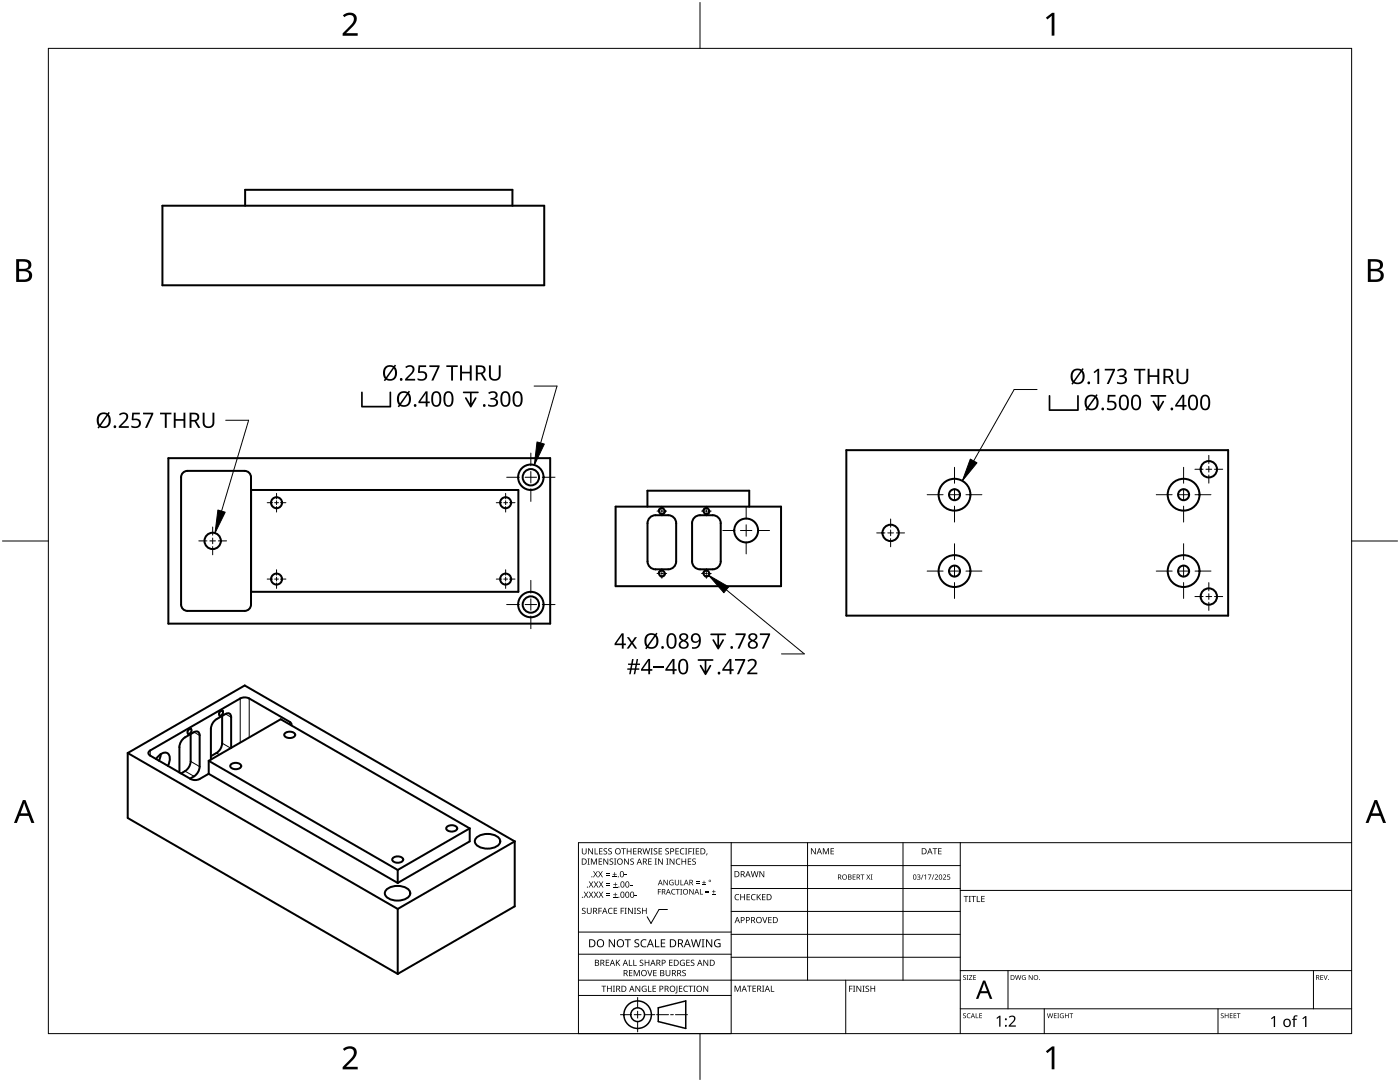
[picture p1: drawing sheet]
<svg xmlns="http://www.w3.org/2000/svg" width="279mm" height="216mm" viewBox="0 0 279 216" stroke-linecap="round" stroke-linejoin="round" font-family="sans-serif">
<g fill="none" stroke="#000" stroke-width=".4">
<path d="M32.4 41.1h76.2v15.8h-76.2zM48.9 41.1v-3.2h53.4v3.2M33.6 91.4h76.2v33h-76.2zM36.4 94.5l.6-.5h.4h11.4a1.27 1.27 0 0 1 1.3 1.2v25.4a1.27 1.27 0 0 1-1.3 1.3h-11.4a1.27 1.27 0 0 1-1.3-1.3v-25.4zM50.1 97.8h53.4v20.3h-53.4M168.9 89.8h76.2v33h-76.2zM122.9 101.1h33v15.9h-33zM129.2 101.1v-3.2h20.3v3.2M129.9 103.1l.9-.3h2.6a1.59 1.59 0 0 1 1.5 1.6v7.6a1.59 1.59 0 0 1-1.5 1.6h-2.6a1.59 1.59 0 0 1-1.6-1.6v-7.6l.1-.5zM138.8 103.1l.9-.3h2.5a1.59 1.59 0 0 1 1.6 1.6v7.6a1.59 1.59 0 0 1-1.6 1.6h-2.5a1.59 1.59 0 0 1-1.6-1.6v-7.6l.1-.5zM25.5 150.3l23.3-13.5 53.9 31.1M25.5 150.3v12.9l53.9 31.1"/>
<path d="M25.5 150.3l53.9 31.1M31.1 151.5a1.98 1.98 0 0 1 2.3-1.2 1.98 1.98 0 0 1 .1 2.5M32.1 150.5l-.4 1.3M35.8 154.1v-5a2.48 2.48 0 0 1 1.1-2l1.8-1a.68 .68 0 0 1 .8-.1 .68 .68 0 0 1 .3 .7v6.3a2.48 2.48 0 0 1-1.1 1.9l-.8 .5M37.7 145.6l.4-.2a.65 .65 0 0 1-.6 1 .63 .63 0 0 1 .2-.8zM38 146.5v5.4a2.48 2.48 0 0 1-1.1 2l-.8 .4M41.7 151.8l37.7 21.8M41.7 154.4l37.7 21.8M41.7 151.8v2.6M41.7 151.8l14.3-8.3 37.7 21.8M44.3 142.9v5.4a2.48 2.48 0 0 1-1.1 1.9l-1.1 .7M44.4 141.8a.65 .65 0 0 1-.6 1 .65 .65 0 0 1 .6-1"/>
<path d="M46 152.6a1.37 1.37 0 0 1 2.1 .3 1.27 1.27 0 0 1-2.2 0zM46.1 149.2v-6.1a.68 .68 0 0 0-.3-.7 .68 .68 0 0 0-.8 .1l-1.8 1a2.48 2.48 0 0 0-1.1 1.9v6.2M56.8 146.4a1.37 1.37 0 0 1 2.1 .2 1.27 1.27 0 0 1-2.2 0zM58.1 144.7v-.3l-.3-.4-8.1-4.6-.5-.2h-.7l-.6 .2-17.9 10.3a.55 .55 0 0 0-.4 .6 .55 .55 0 0 0 .4 .5l8.3 4.8h1.3l2.1-1.2M77.1 177.5a3.5 3.5 0 0 1 4.7 .3 1.27 1.27 0 0 1-1.2 1.7 3.4 3.4 0 0 1-3.7-.9l-.1-.4zM78.4 171.3a1.37 1.37 0 0 1 2.1 .2 1.27 1.27 0 0 1-2.2 0zM79.4 173.6v2.6M89.1 165a1.37 1.37 0 0 1 2.1 .3 1.27 1.27 0 0 1-2.2 0zM93.7 165.3v2.6l-14.3 8.3M93.7 165.3l-14.3 8.3M95.1 167.1a3.5 3.5 0 0 1 4.6 .4 1.27 1.27 0 0 1-1.1 1.6 3.4 3.4 0 0 1-3.8-.8v-.4zM102.7 167.9v13l-23.3 13.4"/>
<path d="M102.7 167.9l-23.3 13.5M79.4 181.4v12.9"/>
<circle cx="105.9" cy="95.2" r="2.54"/>
<circle cx="105.9" cy="95.2" r="1.63"/>
<circle cx="190.5" cy="98.7" r="3.2"/>
<circle cx="190.5" cy="98.7" r="1.1"/>
<circle cx="236.2" cy="98.7" r="3.2"/>
<circle cx="236.2" cy="98.7" r="1.1"/>
<circle cx="241.2" cy="93.6" r="1.63"/>
<circle cx="42.4" cy="107.9" r="1.63"/>
<circle cx="55.2" cy="115.6" r="1.1"/>
<circle cx="55.2" cy="100.3" r="1.1"/>
<circle cx="100.9" cy="115.6" r="1.1"/>
<circle cx="100.9" cy="100.3" r="1.1"/>
<circle cx="132.1" cy="102" r=".57"/>
<circle cx="132.1" cy="114.4" r=".57"/>
<circle cx="141" cy="114.4" r=".57"/>
<circle cx="141" cy="102" r=".57"/>
<circle cx="148.9" cy="105.9" r="2.38"/>
<circle cx="177.7" cy="106.3" r="1.63"/>
<circle cx="190.5" cy="114" r="3.2"/>
<circle cx="190.5" cy="114" r="1.1"/>
<circle cx="236.2" cy="114" r="3.2"/>
<circle cx="236.2" cy="114" r="1.1"/>
<circle cx="241.2" cy="119" r="1.63"/>
<circle cx="105.9" cy="120.6" r="2.54"/>
<circle cx="105.9" cy="120.6" r="1.63"/>
</g>
<path d="M47.9 139.4v8.8M49.7 139.4v7.7M30 149.7v1.1M36.9 153.9l1.8 1M38 151.9l1.8 1.1M38.7 146.1l1.1 .6M43.2 150.2l.6 .4M44.3 148.3l1.7 1M45 142.5l1.1 .6M57.8 144v.6" fill="none" stroke="#000" stroke-width=".2"/>
<path d="M38.1 155.5h.1M38.2 145.3a.79 .79 0 0 0-.9 .8M38.3 145.8v.2a.75 .75 0 0 1-.8 .6M44.5 141.7a.79 .79 0 0 0-.9 .7M44.6 142.2l-.1 .1a.75 .75 0 0 1-.7 .6" fill="none" stroke="#000" stroke-width=".2"/>
<path d="M132.4 101.4l-.1-.1a.71 .71 0 0 0-.9 .7M132.4 113.8l-.1-.1a.71 .71 0 0 0-.9 .7M132.8 102a.71 .71 0 0 1-1.1 .6M132.8 114.4a.71 .71 0 0 1-1.1 .6M141.3 101.4l-.1-.1a.71 .71 0 0 0-.9 .7M141.3 113.8l-.1-.1a.71 .71 0 0 0-.9 .7M141.7 102a.71 .71 0 0 1-1.1 .6M141.7 114.4a.71 .71 0 0 1-1.1 .6" fill="none" stroke="#000" stroke-width=".2"/>
<path d="M9.7 9.7h260v196.5h-260z" fill="none" stroke="#000" stroke-width=".2"/>
<path d="M139.7 .5v9.2M.5 108h9.2M269.7 108h9.2M139.7 206.2v9.2" fill="none" stroke="#000" stroke-width=".2"/>
<g fill="#000">
<path d="M68.4 3.1a1.64 1.64 0 0 1 2.8 .4 2.52 2.52 0 0 1-1.2 2.2l-.9 .9h2.3v.5h-3v-.4l1.2-1.2a1.95 1.95 0 0 0 .9-2.2 1.23 1.23 0 0 0-1.8 .1zM208.7 3.5l1.3-.9h.4v4.5h-.5v-4l-.9 .8zM68.4 209.3a1.64 1.64 0 0 1 2.8 .4 2.52 2.52 0 0 1-1.2 2.2l-.9 1h2.3v.5h-3v-.5l1.2-1.2a1.95 1.95 0 0 0 .9-2.1 1.23 1.23 0 0 0-1.8 .1zM208.7 209.8l1.3-1h.4v4.6h-.5v-4l-.9 .7z"/>
<path d="M3.2 51.7h1.3a1.28 1.28 0 0 1 1.7 1.3 1.04 1.04 0 0 1-.8 .9 1.23 1.23 0 0 1 1 1.5 1.23 1.23 0 0 1-1.6 .9h-1.6zM3.8 54.1v1.7h.9a.86 .86 0 0 0 1.1-.9 .86 .86 0 0 0-1.1-.8zM3.8 52.2v1.4h.8a.78 .78 0 0 0 1.1-.7 .78 .78 0 0 0-1.1-.7z"/>
<path d="M273 51.7h1.3a1.28 1.28 0 0 1 1.7 1.3 1.04 1.04 0 0 1-.9 .9 1.23 1.23 0 0 1 1 1.5 1.23 1.23 0 0 1-1.5 .9h-1.6zM273.6 54.1v1.7h.9a.86 .86 0 0 0 1.1-.9 .86 .86 0 0 0-1.2-.8zM273.6 52.2v1.4h.8a.78 .78 0 0 0 1-.7 .78 .78 0 0 0-1.1-.7z"/>
<path d="M4.6 159.6h.5l1.8 4.6h-.6l-.6-1.4h-1.8l-.5 1.4h-.6zM4.8 160.2l-.7 2.1h1.4z"/>
<path d="M274.3 159.6h.5l1.8 4.6h-.6l-.5-1.4h-1.8l-.6 1.4h-.6zM274.6 160.2l-.7 2.1h1.4z"/>
</g>
<g fill="none" stroke="#000" stroke-width=".2">
<path d="M145.9 168.1v38.1h-30.5v-38.1h154.3M145.9 172.7h45.7M145.9 177.3h45.7M161.2 168.1v27.5M180.2 168.1v27.5M191.6 168.1v38.1M191.6 177.7h78.1M115.4 198.6h30.5M115.4 195.6h76.2M115.4 190.4h30.5M115.4 186h30.5M127.3 199v2.1"/>
<path d="M133.2 181.5h-1.7l-1.6 2.8-.7-1.4M145.9 181.9h45.7M145.9 186.4h45.7M145.9 191h45.7M168.8 195.6v10.6M191.6 193.7h78.1M201.2 193.7v7.6M262.1 193.7v7.6M123.8 202.5h2.1M126.6 202.5h1.3M127.3 201.8v1.4M127.3 203.8v2.1"/>
<path d="M128.6 202.5h2.1M131 202.5h2.4M133.8 202.5h.6M134.8 202.5h2.4M191.6 201.3h78.1M208.4 201.3v4.9M243.1 201.3v4.9"/>
</g>
<g fill="#000">
<path d="M116.1 169.3h.2v.8a.32 .32 0 0 0 .3 .3 .32 .32 0 0 0 .3-.3v-.8h.2v.8a.47 .47 0 0 1-.5 .4 .47 .47 0 0 1-.5-.5zM116.5 177.9h.2l.3 .5 .3-.5h.1l-.4 .6 .4 .6h-.1l-.3-.5-.4 .5h-.1l.4-.6zM117.3 171.3h.4l-.1 .1v1l.1 .1h-.4l.1-.1v-1zM117.4 169.3h.2l.6 1v-1h.1v1.2h-.1l-.7-1v1h-.1zM117.5 177.9h.2l.3 .5 .3-.5h.1l-.4 .6 .4 .6h-.1l-.4-.5-.3 .5h-.1l.4-.6zM117.5 175.9h.2l.3 .5 .3-.5h.1l-.4 .6 .5 .6h-.2l-.3-.5-.4 .5h-.1l.4-.6zM117.9 171.3h.3l.3 1 .4-1h.2v1.2h-.1v-1l-.4 1h-.1l-.4-1v1h-.2zM118.7 169.3h.1v1h.6v.2h-.7zM118.4 173.8h.1l.3 .5 .3-.5h.2l-.4 .6 .4 .7h-.1l-.4-.6-.3 .6h-.1l.4-.7zM118.5 177.9h.2l.2 .5 .3-.5h.2l-.4 .6 .4 .6h-.1l-.4-.5-.3 .5h-.1l.4-.6zM118.5 175.9h.2l.3 .5 .3-.5h.1l-.4 .6 .4 .6h-.1l-.3-.5-.4 .5h-.1l.4-.6zM119.5 171.3h.7v.1h-.6v.4h.5v.2h-.5v.4h.6v.1h-.7z"/>
<path d="M119.6 169.3h.6v.1h-.5v.4h.5v.1h-.5v.4h.5v.2h-.6zM119.4 173.8h.1l.3 .5 .3-.5h.2l-.4 .6 .4 .7h-.1l-.4-.6-.3 .6h-.2l.5-.7zM119.5 177.9h.1l.3 .5 .3-.5h.2l-.4 .6 .4 .6h-.1l-.4-.5-.3 .5h-.1l.4-.6zM119.5 175.9h.2l.3 .5 .3-.5h.1l-.4 .6 .4 .6h-.1l-.4-.5-.3 .5h-.1l.4-.6zM120.9 174.6h.8v.1h-.8zM120.9 174.2h.8v.1h-.8zM121 178.7h.8v.1h-.8zM121 178.3h.8v.1h-.8zM121 176.6h.8v.1h-.8zM121 176.3h.8v.1h-.8zM120.5 169.4l.4-.1h.3l-.1 .1a.25 .25 0 0 0-.4-.1 .25 .25 0 0 0 0 .4 .4 .4 0 0 1 .5 .3 .4 .4 0 0 1-.3 .5 .4 .4 0 0 1-.5-.2h.2a.27 .27 0 0 0 .4-.1 .27 .27 0 0 0-.3-.3l-.2-.2zM120.4 171.3h.2l.6 1v-1h.2v1.2h-.2l-.6-1v1h-.2z"/>
<path d="M121.4 169.4l.5-.1h.2v.1a.25 .25 0 0 0-.4-.1 .25 .25 0 0 0 0 .4 .4 .4 0 0 1 .4 .3 .4 .4 0 0 1-.2 .5 .4 .4 0 0 1-.5-.2h.1a.27 .27 0 0 0 .5-.1 .27 .27 0 0 0-.4-.3l-.2-.2zM122.3 174.9h.8v.2h-.8zM122.4 179h.8v.1h-.8zM122.4 177h.8v.1h-.8zM121.7 171.4l.4-.1 .3 .1-.1 .1a.25 .25 0 0 0-.4-.1 .25 .25 0 0 0 0 .4 .4 .4 0 0 1 .5 .3 .4 .4 0 0 1-.3 .5 .4 .4 0 0 1-.5-.3l.2 .1a.27 .27 0 0 0 .4-.2 .27 .27 0 0 0-.3-.3l-.2-.2zM122.6 174h.1v.4h.4v.1h-.4v.4h-.1v-.4h-.3v-.1h.3zM122.7 178.1h.1v.4h.4v.1h-.4v.3h-.1v-.3h-.3v-.1h.3zM122.7 176.1h.2v.3h.3v.2h-.3v.3h-.2v-.3h-.3v-.2h.3zM122.5 171.3h.5l-.2 .1v1l.2 .1h-.5l.2-.1v-1zM124 169.3h.9v.1h-.4v1.1h-.1v-1.1h-.4zM124.7 174.5h.4v.2h-.4zM124.6 171.3h.1l.7 1v-1h.1v1.2h-.2l-.6-1v1h-.1z"/>
<path d="M125.7 176.6h.5v.1h-.5zM125.1 169.3h.1v.5h.7v-.5h.1v1.2h-.1v-.6h-.7v.6h-.1zM125.8 171.4l.5-.1 .2 .1v.1a.25 .25 0 0 0-.4-.1 .25 .25 0 0 0 0 .4 .4 .4 0 0 1 .4 .3 .4 .4 0 0 1-.2 .5 .4 .4 0 0 1-.5-.3l.1 .1a.27 .27 0 0 0 .5-.2 .27 .27 0 0 0-.4-.3l-.2-.2zM126.7 178.6h.4v.2h-.4zM126.4 169.3h.6v.1h-.5v.4h.5v.1h-.5v.4h.5v.2h-.6zM128.2 169.3h.2l.2 1 .3-1h.2l.2 1 .3-1h.1l-.3 1.2h-.1l-.3-1.1-.3 1.1h-.2zM129.4 171.3h.6v.1h-.5v.4h.5v.2h-.5v.4h.5v.1h-.6zM129.8 169.3h.5l-.2 .1v1l.2 .1h-.5l.2-.1v-1zM130.7 171.3h.4l-.1 .1v1l.1 .1h-.4l.1-.1v-1zM130.5 169.4l.4-.1h.3l-.1 .1a.25 .25 0 0 0-.4-.1 .25 .25 0 0 0 0 .4 .4 .4 0 0 1 .5 .3 .4 .4 0 0 1-.3 .5 .4 .4 0 0 1-.5-.2h.2a.27 .27 0 0 0 .4-.1 .27 .27 0 0 0-.3-.3l-.2-.2zM131.3 177.4h.6v.1h-.5v.4h.5v.1h-.5v.5h-.1zM131.4 169.3h.7v.1h-.5v.4h.5v.1h-.5v.4h.5v.2h-.7z"/>
<path d="M131.3 171.3h.2l.7 1-.1-1h.2v1.2h-.2l-.6-1v1h-.2zM132.4 175.6h.2l.6 .9v-.9h.1v1h-.2l-.6-.9v.9h-.1zM133 171.3h.4l-.1 .1v1l.1 .1h-.4l.1-.1v-1zM132.8 169.4l.4-.1h.3l-.1 .1a.25 .25 0 0 0-.3-.1 .25 .25 0 0 0 0 .4 .4 .4 0 0 1 .4 .3 .4 .4 0 0 1-.3 .5 .4 .4 0 0 1-.4-.2h.1a.27 .27 0 0 0 .5-.1 .27 .27 0 0 0-.4-.3l-.2-.2zM133.7 175.7l.5-.2 .2 .1v.1a.45 .45 0 0 0-.7 .4 .45 .45 0 0 0 .6 .4v-.3h-.2v-.1h.3v.5a.6 .6 0 0 1-.8-.1 .6 .6 0 0 1 .1-.8zM134.1 177.5l.4-.1h.3l-.1 .2a.44 .44 0 0 0-.6 .4 .44 .44 0 0 0 .6 .3 .52 .52 0 0 1-.7 0 .52 .52 0 0 1 .1-.8zM133.6 171.3h.2l.7 1v-1h.1v1.2h-.2l-.6-1v1h-.2zM134.9 177.4h.8v.1h-.4v1h-.1v-1h-.3zM135 171.5l.5-.2 .3 .1-.1 .1a.49 .49 0 0 0-.7 .4 .49 .49 0 0 0 .7 .5 .52 .52 0 0 1-.6 0 .52 .52 0 0 1-.2-.6zM134.8 169.3h.7v.1h-.6v.4h.5v.1h-.5v.4h.6v.2h-.7zM134.7 175.6h.1v.7a.28 .28 0 0 0 .3 .2 .28 .28 0 0 0 .3-.2v-.7h.1v.7a.42 .42 0 0 1-.4 .4 .42 .42 0 0 1-.4-.4zM135.8 175.6h.1v.9h.5v.1h-.6z"/>
<path d="M135.8 177.4h.3l-.1 .1v.9l.1 .1h-.3l.1-.1v-.9zM135.8 169.4l.5-.2 .3 .1-.1 .1a.49 .49 0 0 0-.7 .5 .49 .49 0 0 0 .8 .4 .52 .52 0 0 1-.7 .1 .52 .52 0 0 1-.2-.6zM136 171.3h.2v.5h.6v-.5h.1v1.2h-.1v-.5h-.6v.5h-.2zM136.7 169.3h.5l-.2 .1v1l.2 .1h-.5l.2-.1v-1zM137.4 169.3h.7v.1h-.6v.4h.5v.2h-.5v.5h-.1zM137.3 171.3h.6v.1h-.5v.4h.5v.2h-.5v.4h.5v.1h-.6zM137.6 177.4h.1l.6 .9v-.9h.1v1.1h-.1l-.6-.9v.9h-.1zM138.2 169.3h.4l-.1 .1v1l.1 .1h-.4l.1-.1v-1zM138.9 176.2h.7v.1h-.7zM138.9 175.9h.7v.1h-.7zM138.2 171.4l.4-.1 .3 .1-.1 .1a.25 .25 0 0 0-.4-.1 .25 .25 0 0 0 0 .4 .4 .4 0 0 1 .5 .3 .4 .4 0 0 1-.3 .5 .4 .4 0 0 1-.5-.3l.2 .1a.27 .27 0 0 0 .4-.2 .27 .27 0 0 0-.3-.3l-.2-.2zM138.9 169.3h.6v.1h-.5v.4h.5v.1h-.5v.4h.5v.2h-.6z"/>
<path d="M139.7 177.4h.1v1h.5v.1h-.6zM140.1 176.5h.8v.1h-.8zM140.4 175.7h.2v.3h.3v.2h-.3v.3h-.2v-.3h-.3v-.2h.3zM140.8 178h.7v.2h-.7zM140.8 177.7h.7v.1h-.7zM141 170.3h.2l-.3 .4zM142.1 178.4h.7v.1h-.7zM142.4 177.6h.1v.3h.3v.1h-.3v.3h-.1v-.3h-.3v-.1h.3zM146.8 178.6l.4-.2 .3 .1v.1a.49 .49 0 0 0-.7 .4 .49 .49 0 0 0 .7 .5 .52 .52 0 0 1-.7 0 .52 .52 0 0 1-.2-.6zM147.7 178.4h.2v.5h.6v-.5h.2v1.2h-.2v-.5h-.6v.5h-.2zM149 178.4h.7v.1h-.5v.4h.4v.2h-.4v.4h.5v.1h-.7zM150 178.6l.5-.2 .3 .1-.1 .1a.49 .49 0 0 0-.7 .4 .49 .49 0 0 0 .8 .5 .52 .52 0 0 1-.7 0 .52 .52 0 0 1-.2-.6z"/>
<path d="M149.8 173.8h.2l.2 1.1 .3-1.1h.2l.3 1.1 .2-1.1h.2l-.3 1.2h-.2l-.3-1-.3 1h-.1zM151 178.4h.2v.6l.5-.6h.2l-.5 .5 .5 .7h-.2l-.4-.6-.1 .6h-.2zM151.6 173.8h.1l.7 1v-1h.1v1.2h-.2l-.6-1v1h-.1zM152.1 178.4h.7v.1h-.6v.4h.5v.2h-.5v.4h.6v.1h-.7zM161.8 169.3h.2l.7 1v-1h.1v1.2h-.2l-.6-1v1h-.2zM164.2 169.3h.2l.4 .9 .4-.9h.2v1.2h-.1v-1.1l-.4 1.1h-.1l-.4-1.1v1.1h-.2zM165.8 169.3h.6v.1h-.5v.4h.5v.1h-.5v.4h.5v.2h-.6zM170.2 174.5h.5v.1h-.4v.3h.4v.1h-.4v.4h.4v.1h-.5zM171.7 174.5h.8v.1h-.3v.9h-.2v-.9h-.3zM172.9 174.5h.2l.2 .4 .4-.4-.3 .5 .3 .5h-.1l-.3-.4-.3 .4h-.1l.3-.5zM173.8 174.5h.3l-.1 .1v.8l.1 .1h-.3l.1-.1v-.8zM183 174.6a.32 .32 0 0 1 .5-.1 .32 .32 0 0 1 0 .5h-.1a.32 .32 0 0 1 .3 .4 .32 .32 0 0 1-.5 .1l-.2-.1a.26 .26 0 0 0 .4 .1 .26 .26 0 0 0 0-.4l-.2-.2a.23 .23 0 0 0 .3 0 .23 .23 0 0 0-.1-.4 .23 .23 0 0 0-.3 .2z"/>
<path d="M184.2 174.5h.1l-.4 1h-.1zM184.4 174.7l.4-.2v1h-.1v-.9l-.2 .2zM185.2 174.5h.7l-.4 1h-.2l.4-.9h-.5zM186.3 174.5h.2l-.4 1h-.1zM186.1 169.3h.9v.1h-.3v1.1h-.2v-1.1h-.4zM186.5 174.6a.37 .37 0 0 1 .6 0 .37 .37 0 0 1-.2 .6l-.2 .2h.5v.1h-.7l.3-.4a.27 .27 0 0 0 .3-.3 .27 .27 0 0 0-.4-.2zM187.2 169.3h.7v.1h-.5v.4h.5v.1h-.5v.4h.5v.2h-.7zM188.2 174.6a.37 .37 0 0 1 .6 0 .37 .37 0 0 1-.3 .6l-.2 .2h.5v.1h-.6l.2-.4a.27 .27 0 0 0 .3-.3 .27 .27 0 0 0-.4-.2zM189.1 174.5h.5v.1h-.4v.3a.34 .34 0 0 1 .4 .2 .34 .34 0 0 1-.1 .4 .34 .34 0 0 1-.5-.1 .27 .27 0 0 0 .4 .1 .27 .27 0 0 0 .1-.4 .27 .27 0 0 0-.4-.1zM192.3 178.8h.9v.1h-.3v1.1h-.2v-1.1h-.4zM193.3 178.8h.5l-.2 .1v1l.2 .1h-.5l.2-.1v-1zM193.8 178.8h1v.1h-.4v1.1h-.2v-1.1h-.4z"/>
<path d="M194.9 178.8h.2v1.1h.5v.1h-.7zM195.8 178.8h.7v.1h-.5v.4h.5v.1h-.5v.5h.5v.1h-.7zM116.2 181.3l.4-.2 .3 .1-.1 .1a.25 .25 0 0 0-.4-.1 .25 .25 0 0 0 0 .4 .4 .4 0 0 1 .5 .3 .4 .4 0 0 1-.3 .5 .4 .4 0 0 1-.5-.2h.2a.27 .27 0 0 0 .4-.1 .27 .27 0 0 0-.3-.3l-.2-.2zM117.1 181.1h.2v.8a.32 .32 0 0 0 .3 .3 .32 .32 0 0 0 .3-.3v-.8h.2v.8a.47 .47 0 0 1-.5 .5 .47 .47 0 0 1-.5-.5zM119.4 181.1h.7v.2h-.5v.4h.5v.1h-.5v.6h-.2zM120 196.7h1v.1h-.4v1.1h-.2v-1.1h-.4zM120.9 191.5h.7v.1h-.6v.4h.5v.2h-.5v.4h.6v.1h-.7zM121.5 181.3l.4-.2 .4 .1-.1 .1a.49 .49 0 0 0-.7 .5 .49 .49 0 0 0 .7 .4 .52 .52 0 0 1-.6 .1 .52 .52 0 0 1-.3-.6zM121.1 196.7h.2v.5h.6v-.5h.2v1.2h-.2v-.6h-.6v.6h-.2zM121.5 187.4h.2l.9 1.3v-1.3h.1v1.6h-.2l-.8-1.3v1.3h-.2zM122.3 196.7h.4l-.1 .1v1l.1 .1h-.4l.2-.1v-1zM122.5 181.1h.7v.2h-.6v.4h.5v.1h-.5v.4h.6v.2h-.7z"/>
<path d="M122.9 191.5h.2v.6l.5-.6h.2l-.5 .5 .5 .7h-.2l-.4-.6-.1 .6h-.2zM123.9 181.1h.6v.2h-.5v.4h.5v.1h-.5v.6h-.1zM124.7 181.1h.4l-.2 .2v.9l.2 .2h-.4l.1-.2v-.9zM124.7 187.4h1.2v.2h-.5v1.4h-.2v-1.4h-.5zM125.5 191.5h.2v1.1h.5v.1h-.7zM125.5 193.6h.7v.1h-.5v.4h.5v.1h-.5v.4h.5v.2h-.7zM125.3 181.1h.2l.7 1.1-.1-1.1h.2v1.3h-.2l-.6-1v1h-.2zM126.4 191.5h.1v1.1h.6v.1h-.7zM126.5 181.1h.5l-.2 .2v.9l.2 .2h-.5l.2-.2v-.9zM126.5 193.6h.2l.4 1 .4-1h.2v1.2h-.2v-1.1l-.4 1.1h-.1l-.4-1.1v1.1h-.1zM126.7 187.6l.3-.2 .6 .1-.2 .1a.33 .33 0 0 0-.6 .2 .33 .33 0 0 0 .4 .4 .47 .47 0 0 1 .4 .6 .47 .47 0 0 1-.7 .2h-.3v-.2h.2a.35 .35 0 0 0 .6-.2 .35 .35 0 0 0-.5-.4l-.3-.2zM126.8 196.7h.2l.6 1v-1h.2v1.2h-.2l-.7-1 .1 1h-.2z"/>
<path d="M127.2 181.3l.4-.2 .3 .1-.1 .1a.25 .25 0 0 0-.4-.1 .25 .25 0 0 0 0 .4 .4 .4 0 0 1 .5 .3 .4 .4 0 0 1-.3 .5 .4 .4 0 0 1-.5-.2h.2a.27 .27 0 0 0 .4-.1 .27 .27 0 0 0-.3-.3l-.2-.2zM127.7 191.6l.4-.1 .3 .1-.1 .1a.25 .25 0 0 0-.3-.1 .25 .25 0 0 0 0 .4 .4 .4 0 0 1 .4 .3 .4 .4 0 0 1-.3 .5 .4 .4 0 0 1-.4-.3l.1 .1a.27 .27 0 0 0 .5-.2 .27 .27 0 0 0-.4-.3l-.2-.2zM128 187.6l.6-.2 .4 .1-.1 .2a.63 .63 0 0 0-.9 .5 .63 .63 0 0 0 1 .6v.2a.83 .83 0 0 1-1.1-.3 .83 .83 0 0 1 .1-1.1zM128.2 196.8l.6-.1 .2 .1v.1a.5 .5 0 0 0-.8 .4 .5 .5 0 0 0 .7 .5v-.4h-.3v-.1h.4v.6a.66 .66 0 0 1-.8-.2 .66 .66 0 0 1 0-.9zM128.1 181.1h.2v.6h.6v-.6h.2v1.3h-.2v-.6h-.6v.6h-.2zM129.2 193.6h.1l.4 1 .3-1h.2l-.4 1.2h-.2zM129.3 196.7h.2v1.1h.5v.1h-.7zM128.7 191.5h.1v.5h.6v-.5h.2v1.2h-.2v-.5h-.6v.5h-.1zM130.7 187.4h.2v1.4h.7v.2h-.9zM130.2 196.7h.7v.1h-.5v.4h.5v.1h-.5v.5h.5v.1h-.7zM130.4 193.6h.6v.1h-.5v.4h.5v.1h-.5v.4h.5v.2h-.6zM131.9 187.4h.9v.2h-.7v.5h.6v.2h-.6v.5h.7v.2h-.9z"/>
<path d="M132.8 193.6h.2v.7a.32 .32 0 0 0 .3 .4 .32 .32 0 0 0 .3-.4v-.7h.2v.7a.47 .47 0 0 1-.5 .5 .47 .47 0 0 1-.5-.5zM133.5 191.5h.7v.1h-.5v.4h.5v.2h-.5v.4h.5v.1h-.7zM135 196.7h.2v1.3l-.1 .2h-.3l-.1-.1 .3-.2zM135.5 196.7h.7v.1h-.5v.4h.4v.1h-.4v.5h.5v.1h-.7zM135.8 191.7l.5-.2 .4 .1-.1 .1a.5 .5 0 0 0-.8 .4 .5 .5 0 0 0 .7 .5v-.4h-.2v-.1h.4v.6a.66 .66 0 0 1-.9-.1 .66 .66 0 0 1 0-.9zM136.2 193.7l.4-.2 .3 .1-.1 .1a.25 .25 0 0 0-.4-.1 .25 .25 0 0 0 0 .4 .4 .4 0 0 1 .5 .3 .4 .4 0 0 1-.3 .5 .4 .4 0 0 1-.5-.2h.2a.27 .27 0 0 0 .5-.1 .27 .27 0 0 0-.4-.3l-.2-.2zM136.5 196.8l.5-.1 .3 .1-.1 .1a.49 .49 0 0 0-.7 .4 .49 .49 0 0 0 .8 .4 .52 .52 0 0 1-.7 .1 .52 .52 0 0 1-.2-.6zM137 191.5h.6v.1h-.5v.4h.5v.2h-.5v.4h.5v.1h-.6zM137.4 196.7h.9v.1h-.4v1.1h-.1v-1.1h-.4zM137.9 191.6l.4-.1 .3 .1-.1 .1a.25 .25 0 0 0-.4-.1 .25 .25 0 0 0 0 .4 .4 .4 0 0 1 .5 .3 .4 .4 0 0 1-.3 .5 .4 .4 0 0 1-.5-.3l.2 .1a.27 .27 0 0 0 .4-.2 .27 .27 0 0 0-.3-.3l-.2-.2zM138.4 196.7h.4l-.1 .1v1l.1 .1h-.4l.1-.1v-1zM137.9 187.4h.2l.3 1.4 .4-1.4h.2l.4 1.4 .3-1.4h.2l-.4 1.6h-.2l-.4-1.3-.4 1.3h-.2z"/>
<path d="M140 187.4h.6l-.2 .2v1.3l.2 .1h-.6l.2-.1v-1.3zM140.4 196.7h.1l.7 1v-1h.1v1.2h-.1l-.7-1v1h-.1zM140.4 191.5h.2l.6 1v-1h.1v1.2h-.1l-.7-1v1h-.1zM140.9 187.4h.2l.9 1.3v-1.3h.1v1.6h-.2l-.8-1.3v1.3h-.2zM142.7 187.6l.7-.2 .4 .1-.1 .2a.65 .65 0 0 0-1 .5 .65 .65 0 0 0 .9 .6v-.4h-.3v-.2h.5v.7a.86 .86 0 0 1-1.1-.1 .86 .86 0 0 1 0-1.2zM146.6 196.7h.2l.4 1 .4-1h.2v1.2h-.1v-1.1l-.4 1.1h-.2l-.4-1.1v1.1h-.1zM149.1 196.7h.9v.1h-.4v1.1h-.1v-1.1h-.4zM150.2 196.7h.7v.1h-.6v.4h.5v.1h-.5v.5h.6v.1h-.7zM152.1 183h.2l.3 1 .4-1h.1l-.4 1.2h-.1zM152.1 196.7h.4l-.1 .1v1l.1 .1h-.4l.1-.1v-1zM153.8 196.7h.2v1.1h.5v.1h-.7zM153.3 183h.7v.1h-.5v.4h.5v.1h-.5v.5h.5v.1h-.7z"/>
<path d="M169.5 196.7h.6v.1h-.5v.5h.5v.1h-.5v.5h-.1zM170.2 196.7h.5l-.2 .1v1l.2 .1h-.5l.2-.1v-1zM170.9 196.7h.2l.6 1v-1h.2v1.2h-.2l-.6-1v1h-.2zM172.1 196.7h.5l-.2 .1v1l.2 .1h-.5l.2-.1v-1zM172.8 196.8l.4-.1h.2v.2a.25 .25 0 0 0-.4-.1 .25 .25 0 0 0 0 .4 .4 .4 0 0 1 .5 .3 .4 .4 0 0 1-.3 .4 .4 .4 0 0 1-.5-.2l.2 .1a.27 .27 0 0 0 .4-.2 .27 .27 0 0 0-.3-.3l-.3-.2zM173.7 196.7h.2v.5h.6v-.5h.2v1.2h-.2v-.6h-.6v.6h-.2zM192.2 194.7l.4-.1h.2l-.1 .1a.24 .24 0 0 0-.3 0 .24 .24 0 0 0-.1 .3 .24 .24 0 0 0 .4 .1 .31 .31 0 0 1 0 .4 .31 .31 0 0 1-.5-.1 .24 .24 0 0 0 .3 .1 .24 .24 0 0 0 .1-.3l-.4-.3zM192.9 194.6h.4l-.1 .1v.7l.1 .1h-.4l.1-.1v-.7zM193.4 194.6h.6l-.5 .8h.6v.1h-.7l.5-.8h-.5zM194.2 194.6h.6v.1h-.4v.3h.4v.1h-.4v.3h.4v.1h-.6zM202.6 194.6h.1l.2 .8 .2-.8h.2l.2 .8 .2-.8h.1l-.2 .9h-.2l-.2-.8-.2 .8h-.2zM204 194.7l.4-.1h.3l-.1 .1a.4 .4 0 0 0-.6 .4 .4 .4 0 0 0 .6 .3v-.3l-.2-.1h.3v.5a.53 .53 0 0 1-.7-.1 .53 .53 0 0 1 0-.7z"/>
<path d="M205.3 194.6h.1l.6 .8v-.8h.1v.9h-.2l-.5-.8v.8h-.1zM263.5 194.6h.6v.1h-.5v.3h.4v.1h-.4v.3h.5v.1h-.6zM264.1 194.6h.2l.2 .8 .3-.8h.2l-.4 .9h-.1zM192.2 202.3l.4-.1h.2l-.1 .1a.24 .24 0 0 0-.3 0 .24 .24 0 0 0-.1 .3 .24 .24 0 0 0 .4 .1 .31 .31 0 0 1 0 .5 .31 .31 0 0 1-.5-.2 .24 .24 0 0 0 .3 .1 .24 .24 0 0 0 .1-.3l-.4-.2zM193.1 202.3l.3-.1h.3l-.1 .1a.39 .39 0 0 0-.5 .4 .39 .39 0 0 0 .5 .3 .46 .46 0 0 1-.6 0 .46 .46 0 0 1 .1-.7zM194.7 202.2h.1v.8h.5v.2h-.6zM195.4 202.2h.6v.1h-.4v.3h.4v.1h-.4v.4h.4v.1h-.6zM198.9 203.1l.5-.4h.3v2.2h-.3v-1.9l-.4 .3zM201.3 202.9a.76 .76 0 0 1 1.2 0 .76 .76 0 0 1-.3 1.1l-.6 .6h1.1v.3h-1.4v-.3l.8-.8a.52 .52 0 0 0 .2-.8 .52 .52 0 0 0-.8 .1zM209 202.2h.1l.2 .8 .2-.8h.1l.3 .8 .2-.8h.1l-.3 1h-.1l-.2-.9-.3 .9h-.1zM210.3 202.2h.6v.1h-.4v.3h.3v.1h-.3v.4h.4v.1h-.6zM211 202.2h.4l-.2 .1v.8l.2 .1h-.4l.1-.1v-.8z"/>
<path d="M211.6 202.3l.7-.1-.1 .1a.4 .4 0 0 0-.6 .4 .4 .4 0 0 0 .6 .3v-.2l-.2-.2h.3v.5a.53 .53 0 0 1-.7-.1 .53 .53 0 0 1 0-.7zM212.5 202.2h.2v.4h.5v-.4h.1v1h-.1v-.5h-.5v.5h-.2zM213.4 202.2h.8v.1h-.3v.9h-.2v-.9h-.3zM243.7 202.3l.3-.1h.2v.1a.24 .24 0 0 0-.3 0 .24 .24 0 0 0-.1 .3 .24 .24 0 0 0 .3 .1 .31 .31 0 0 1 0 .5 .31 .31 0 0 1-.5-.2 .24 .24 0 0 0 .4 .1 .24 .24 0 0 0 0-.3l-.3-.2zM244.4 202.2h.2v.4h.5v-.4h.1v1h-.1v-.5h-.5v.5h-.2zM245.4 202.2h.6v.1h-.4v.3h.4v.1h-.4v.4h.4v.1h-.6zM246.2 202.2h.5v.1h-.4v.3h.4v.1h-.4v.4h.4v.1h-.5zM246.8 202.2h.8v.1h-.3v.9h-.2v-.9h-.3zM253.7 203.2l.6-.5h.2v2.2h-.3v-1.9l-.4 .4zM258.2 202.7l.3-.1h.5l-.1 .3-.4-.1-.1 .2v.3h.4v.2h-.4v1.4h-.3v-1.4h-.3l.3-.2zM259.9 203.2l.6-.5h.2v2.2h-.2v-1.9l-.5 .4z"/>
<path d="M116.1 171.3h.4a.61 .61 0 0 1 .6 .6 .61 .61 0 0 1-.6 .6h-.4zM116.3 171.4v1h.1a.48 .48 0 0 0 .5-.5 .48 .48 0 0 0-.4-.5z"/>
<path d="M122.7 169.9a.61 .61 0 0 1 1.2 0 .61 .61 0 0 1-1.2 0zM122.9 169.9a.45 .45 0 0 0 .9 0 .45 .45 0 0 0-.9 0z"/>
<path d="M123.1 171.9a.61 .61 0 0 1 1.2 0 .61 .61 0 0 1-1.2 0zM123.3 171.9a.45 .45 0 0 0 .9 0 .45 .45 0 0 0-.9 0z"/>
<path d="M123.9 173.9a.5 .5 0 0 1 .6 .1 .5 .5 0 0 1 0 .7 .44 .44 0 0 1-.6 .3 .44 .44 0 0 1-.2-.6zM123.9 174a.48 .48 0 0 0-.1 .6 .48 .48 0 0 0 .5 .3v-.8l-.1-.1z"/>
<path d="M124 178a.5 .5 0 0 1 .6 .1 .5 .5 0 0 1 0 .6 .44 .44 0 0 1-.6 .4 .44 .44 0 0 1-.2-.6zM124.1 178.1a.48 .48 0 0 0-.2 .6 .48 .48 0 0 0 .5 .3v-.8l-.1-.2z"/>
<path d="M124 176a.5 .5 0 0 1 .6 .1 .5 .5 0 0 1 0 .6 .44 .44 0 0 1-.6 .4 .44 .44 0 0 1-.2-.7zM124.1 176.1a.48 .48 0 0 0-.2 .5 .48 .48 0 0 0 .5 .3v-.7l-.1-.2z"/>
<path d="M124.9 178a.5 .5 0 0 1 .7 .1 .5 .5 0 0 1 0 .6 .44 .44 0 0 1-.6 .4 .44 .44 0 0 1-.2-.6zM125 178.1a.48 .48 0 0 0-.1 .6 .48 .48 0 0 0 .4 .3l.1-.8-.2-.2z"/>
<path d="M124.9 176a.5 .5 0 0 1 .7 .1 .5 .5 0 0 1 0 .6 .44 .44 0 0 1-.6 .4 .44 .44 0 0 1-.2-.7zM125 176.1a.48 .48 0 0 0-.1 .5 .48 .48 0 0 0 .5 .3v-.7l-.1-.2z"/>
<path d="M125.9 178a.5 .5 0 0 1 .6 .1 .5 .5 0 0 1 0 .6 .44 .44 0 0 1-.5 .4 .44 .44 0 0 1-.2-.6zM126 178.1a.48 .48 0 0 0-.2 .6 .48 .48 0 0 0 .5 .3l.1-.8-.2-.2z"/>
<path d="M127.3 169.3h.3a.35 .35 0 0 1 .5 .2 .35 .35 0 0 1-.3 .4l.4 .6h-.2l-.3-.5h-.3v.5h-.1zM127.4 169.4v.4h.2a.23 .23 0 0 0 .3-.2 .23 .23 0 0 0-.3-.2z"/>
<path d="M127.5 171.3h.2l.4 1.2h-.1l-.2-.4h-.4l-.2 .4h-.1zM127.6 171.5l-.2 .5h.4z"/>
<path d="M128.3 171.3h.3a.35 .35 0 0 1 .5 .2 .35 .35 0 0 1-.3 .5l.4 .5h-.2l-.3-.5h-.2v.5h-.2zM128.5 171.4v.5h.1a.23 .23 0 0 0 .3-.2 .23 .23 0 0 0-.3-.3z"/>
<path d="M131.7 175.5h.1l.5 1.1h-.2l-.1-.3h-.4l-.2 .3h-.1zM131.8 175.7l-.2 .5h.3z"/>
<path d="M132.1 177.4h.3a.31 .31 0 0 1 .4 .2 .31 .31 0 0 1-.2 .4l.3 .5h-.2l-.3-.5h-.2v.5h-.1zM132.2 177.5v.4h.2a.21 .21 0 0 0 .2-.2 .21 .21 0 0 0-.2-.2z"/>
<path d="M133.3 177.4h.1l.5 1.1h-.2l-.1-.4h-.4l-.2 .4h-.1zM133.4 177.5l-.2 .5h.4z"/>
<path d="M133.8 169.3h.3a.41 .41 0 0 1 .4 .5 .41 .41 0 0 1-.6 .2v.5h-.1zM133.9 169.4v.5a.29 .29 0 0 0 .5-.3 .29 .29 0 0 0-.5-.2z"/>
<path d="M136.9 175.5h.1l.4 1.1h-.1l-.1-.3h-.5l-.1 .3h-.1zM137 175.7l-.2 .5h.3z"/>
<path d="M136.2 177.9a.55 .55 0 0 1 1.1 0 .55 .55 0 0 1-1.1 0zM136.4 177.9a.45 .45 0 0 0 .9 0 .45 .45 0 0 0-.9 0z"/>
<path d="M137.6 175.6h.3a.31 .31 0 0 1 .4 .2 .31 .31 0 0 1-.2 .4l.3 .4h-.2l-.3-.4h-.2v.4h-.1zM137.7 175.7v.4h.2a.21 .21 0 0 0 .2-.2 .21 .21 0 0 0-.2-.2z"/>
<path d="M139 177.4h.1l.4 1.1h-.1l-.1-.4h-.5l-.1 .4h-.1zM139.1 177.5l-.2 .5h.3z"/>
<path d="M139.8 169.3h.4a.61 .61 0 0 1 .6 .6 .61 .61 0 0 1-.7 .6h-.3zM140 169.4v.9h.1a.48 .48 0 0 0 .5-.4 .48 .48 0 0 0-.4-.5z"/>
<path d="M141.4 175.8a.25 .25 0 0 1 .5 0 .25 .25 0 0 1-.5 0zM141.5 175.8a.15 .15 0 0 0 .3 0 .15 .15 0 0 0-.3 0z"/>
<path d="M146.6 173.8h.4a.61 .61 0 0 1 .6 .6 .61 .61 0 0 1-.7 .6h-.3zM146.7 174v.9h.2a.48 .48 0 0 0 .5-.5 .48 .48 0 0 0-.5-.4z"/>
<path d="M147.8 173.8h.4a.35 .35 0 0 1 .4 .3 .35 .35 0 0 1-.2 .4l.3 .5h-.2l-.3-.5h-.2v.5h-.2zM148 174v.4h.2a.23 .23 0 0 0 .3-.2 .23 .23 0 0 0-.3-.2z"/>
<path d="M149.2 173.8h.1l.5 1.2h-.1l-.2-.3h-.5l-.1 .3h-.2zM149.3 174l-.2 .5h.4z"/>
<path d="M153 178.4h.4a.61 .61 0 0 1 .6 .6 .61 .61 0 0 1-.6 .6h-.4zM153.2 178.5v1h.1a.48 .48 0 0 0 .5-.5 .48 .48 0 0 0-.4-.5z"/>
<path d="M163.4 169.2h.2l.5 1.3h-.2l-.2-.4h-.4l-.2 .4h-.1zM163.5 169.4l-.2 .6h.4z"/>
<path d="M167.2 174.5h.3a.29 .29 0 0 1 .4 .2 .29 .29 0 0 1-.2 .4l.3 .4h-.2l-.2-.4h-.2v.4h-.2zM167.4 174.6v.4h.1a.2 .2 0 0 0 .3-.2 .2 .2 0 0 0-.3-.2z"/>
<path d="M168 175a.51 .51 0 0 1 1 0 .51 .51 0 0 1-1 0zM168.2 175a.4 .4 0 0 0 .8 0 .4 .4 0 0 0-.8 0z"/>
<path d="M169.2 174.5h.3a.26 .26 0 0 1 .4 .1 .26 .26 0 0 1-.2 .4 .28 .28 0 0 1 .2 .3 .28 .28 0 0 1-.3 .2h-.4zM169.4 175v.4h.2a.19 .19 0 0 0 .2-.2 .19 .19 0 0 0-.2-.2zM169.4 174.6v.3h.2a.17 .17 0 0 0 .2-.1 .18 .18 0 0 0-.3-.2z"/>
<path d="M171 174.5h.2a.29 .29 0 0 1 .4 .2 .29 .29 0 0 1-.2 .4l.3 .4h-.2l-.2-.4h-.2v.4h-.1zM171.1 174.6v.4h.1a.2 .2 0 0 0 .3-.2 .2 .2 0 0 0-.3-.2z"/>
<path d="M182.3 174.6h.4l.2 .5a.38 .38 0 0 1-.5 .4 .38 .38 0 0 1-.2-.6zM182.4 174.6v.1a.39 .39 0 0 0-.1 .4 .39 .39 0 0 0 .4 .3 .4 .4 0 0 0 .1-.5 .4 .4 0 0 0-.4-.3z"/>
<path d="M184 169.3h.3a.61 .61 0 0 1 .6 .6 .61 .61 0 0 1-.6 .6h-.3zM184.1 169.4v.9h.2a.48 .48 0 0 0 .5-.4 .48 .48 0 0 0-.5-.5z"/>
<path d="M185.5 169.2h.1l.5 1.3h-.1l-.2-.4h-.5l-.1 .4h-.2zM185.6 169.4l-.2 .6h.4z"/>
<path d="M187.5 174.6h.4l.1 .5a.38 .38 0 0 1-.4 .4 .38 .38 0 0 1-.2-.6zM187.6 174.6l-.1 .1a.39 .39 0 0 0-.1 .4 .39 .39 0 0 0 .4 .3 .4 .4 0 0 0 .2-.5 .4 .4 0 0 0-.4-.3z"/>
<path d="M118.4 181.1h.3a.35 .35 0 0 1 .4 .3 .35 .35 0 0 1-.2 .4l.3 .6h-.1l-.3-.5h-.3v.5h-.1zM118.5 181.3v.4h.2a.23 .23 0 0 0 .3-.2 .23 .23 0 0 0-.3-.2z"/>
<path d="M118.7 191.5h.4a.31 .31 0 0 1 .4 .2 .31 .31 0 0 1-.2 .4 .33 .33 0 0 1 .3 .4 .33 .33 0 0 1-.4 .2h-.5zM118.9 192.2v.4h.2a.23 .23 0 0 0 .3-.2 .23 .23 0 0 0-.3-.2zM118.9 191.6v.4h.2a.21 .21 0 0 0 .3-.2 .21 .21 0 0 0-.3-.2z"/>
<path d="M117.6 187.4h.5a.79 .79 0 0 1 .7 .8 .79 .79 0 0 1-.8 .8h-.4zM117.8 187.6v1.2h.2a.62 .62 0 0 0 .6-.6 .62 .62 0 0 0-.6-.6z"/>
<path d="M119.8 191.5h.4a.35 .35 0 0 1 .4 .3 .35 .35 0 0 1-.2 .4l.3 .5h-.2l-.3-.5h-.2v.5h-.2zM120 191.6v.5h.2a.23 .23 0 0 0 .3-.2 .23 .23 0 0 0-.3-.3z"/>
<path d="M119.3 187.6a.77 .77 0 0 1 1.1 .1 .77 .77 0 0 1-.2 1.1 .77 .77 0 0 1-1-.2l-.1-.6zM119.5 187.7a.63 .63 0 0 0-.2 .8 .63 .63 0 0 0 .8 .3 .63 .63 0 0 0 .2-.9 .63 .63 0 0 0-.8-.2z"/>
<path d="M120.6 181.1h.2l.4 1.3h-.1l-.2-.4h-.4l-.2 .4h-.1zM120.7 181.3l-.2 .6h.4z"/>
<path d="M122.1 191.5h.2l.5 1.2h-.2l-.1-.3h-.5l-.2 .3h-.1zM122.2 191.7l-.2 .5h.4z"/>
<path d="M123 196.7h.3a.35 .35 0 0 1 .4 .2 .35 .35 0 0 1-.2 .5l.3 .5h-.1l-.3-.5h-.3v.5h-.1zM123.1 196.8v.5h.2a.23 .23 0 0 0 .3-.3 .23 .23 0 0 0-.3-.2z"/>
<path d="M123.3 187.6a.77 .77 0 0 1 1.1 .1 .77 .77 0 0 1-.2 1.1 .77 .77 0 0 1-1.1-.2v-.6zM123.5 187.7a.63 .63 0 0 0-.2 .8 .63 .63 0 0 0 .8 .3 .63 .63 0 0 0 .2-.9 .63 .63 0 0 0-.8-.2z"/>
<path d="M124.5 193.6h.3a.35 .35 0 0 1 .4 .2 .35 .35 0 0 1-.2 .4l.3 .6h-.1l-.3-.5h-.3v.5h-.1zM124.6 193.7v.4h.2a.23 .23 0 0 0 .3-.2 .23 .23 0 0 0-.3-.2z"/>
<path d="M124 196.7h.4a.61 .61 0 0 1 .6 .6 .61 .61 0 0 1-.6 .6h-.4zM124.2 196.8v1h.2a.48 .48 0 0 0 .5-.5 .48 .48 0 0 0-.5-.5z"/>
<path d="M124.7 191.5h.2l.4 1.2h-.1l-.2-.3h-.4l-.2 .3h-.1zM124.8 191.7l-.2 .5h.4z"/>
<path d="M126 196.7h.2l.4 1.2h-.1l-.2-.4h-.4l-.2 .4h-.1zM126.1 196.8l-.2 .6h.4z"/>
<path d="M127.9 194.2a.61 .61 0 0 1 1.2 0 .61 .61 0 0 1-1.2 0zM128.1 194.2a.45 .45 0 0 0 .9 0 .45 .45 0 0 0-.9 0z"/>
<path d="M129.7 187.4h.2l.6 1.6h-.2l-.2-.5h-.6l-.2 .5h-.2zM129.8 187.6l-.3 .7h.5z"/>
<path d="M130.2 191.5h.2l.4 1.2h-.1l-.2-.3h-.4l-.2 .3h-.1zM130.3 191.7l-.2 .5h.4z"/>
<path d="M131 191.5h.3a.35 .35 0 0 1 .5 .3 .35 .35 0 0 1-.3 .4l.4 .5h-.2l-.3-.5h-.2v.5h-.2zM131.2 191.6v.5h.1a.23 .23 0 0 0 .3-.2 .23 .23 0 0 0-.3-.3z"/>
<path d="M131.8 193.6h.3a.31 .31 0 0 1 .4 .1 .31 .31 0 0 1-.2 .4 .33 .33 0 0 1 .3 .4 .33 .33 0 0 1-.4 .3h-.4zM131.9 194.2v.4h.3a.23 .23 0 0 0 .2-.2 .23 .23 0 0 0-.3-.2zM131.9 193.7v.4h.2a.21 .21 0 0 0 .3-.2 .21 .21 0 0 0-.3-.2z"/>
<path d="M131.6 196.7h.3a.41 .41 0 0 1 .5 .5 .41 .41 0 0 1-.6 .2v.5h-.2zM131.8 196.8v.5a.29 .29 0 0 0 .4-.2 .29 .29 0 0 0-.4-.3z"/>
<path d="M132.6 196.7h.4a.35 .35 0 0 1 .4 .2 .35 .35 0 0 1-.2 .5l.3 .5h-.2l-.3-.5h-.2v.5h-.2zM132.8 196.8v.5h.2a.23 .23 0 0 0 .3-.3 .23 .23 0 0 0-.3-.2z"/>
<path d="M132.1 191.5h.3a.41 .41 0 0 1 .4 .5 .41 .41 0 0 1-.6 .3v.4h-.1zM132.2 191.6v.5a.29 .29 0 0 0 .5-.2 .29 .29 0 0 0-.5-.3z"/>
<path d="M134.1 193.6h.3a.35 .35 0 0 1 .5 .2 .35 .35 0 0 1-.3 .4l.4 .6h-.2l-.3-.5h-.2v.5h-.2zM134.3 193.7v.4h.1a.23 .23 0 0 0 .3-.2 .23 .23 0 0 0-.3-.2z"/>
<path d="M133.6 197.3a.61 .61 0 0 1 1.2 0 .61 .61 0 0 1-1.2 0zM133.8 197.3a.45 .45 0 0 0 .9 0 .45 .45 0 0 0-.9 0z"/>
<path d="M133.7 187.4h.5a.79 .79 0 0 1 .7 .8 .79 .79 0 0 1-.8 .8h-.4zM133.9 187.6v1.2h.2a.62 .62 0 0 0 .6-.6 .62 .62 0 0 0-.6-.6z"/>
<path d="M135.2 193.6h.3a.35 .35 0 0 1 .4 .2 .35 .35 0 0 1-.2 .4l.3 .6h-.2l-.2-.5h-.3v.5h-.1zM135.3 193.7v.4h.2a.23 .23 0 0 0 .3-.2 .23 .23 0 0 0-.3-.2z"/>
<path d="M134.5 191.5h.4a.61 .61 0 0 1 .6 .6 .61 .61 0 0 1-.7 .6h-.3zM134.6 191.6v1h.2a.48 .48 0 0 0 .5-.5 .48 .48 0 0 0-.5-.5z"/>
<path d="M135.3 187.4h.4a.45 .45 0 0 1 .6 .3 .45 .45 0 0 1-.3 .6l.4 .7h-.2l-.4-.6h-.3v.6h-.2zM135.5 187.6v.6h.2a.3 .3 0 0 0 .4-.3 .3 .3 0 0 0-.4-.3z"/>
<path d="M137.1 187.4h.2l.6 1.6h-.2l-.2-.5h-.7l-.1 .5h-.2zM137.2 187.6l-.3 .7h.5z"/>
<path d="M139.6 191.5h.1l.5 1.2h-.2l-.1-.3h-.5l-.1 .3h-.2zM139.7 191.7l-.2 .5h.4z"/>
<path d="M138.9 197.3a.61 .61 0 0 1 1.2 0 .61 .61 0 0 1-1.2 0zM139.1 197.3a.45 .45 0 0 0 .9 0 .45 .45 0 0 0-.9 0z"/>
<path d="M141.7 191.5h.3a.61 .61 0 0 1 .6 .6 .61 .61 0 0 1-.6 .6h-.3zM141.8 191.6v1h.2a.48 .48 0 0 0 .5-.5 .48 .48 0 0 0-.5-.5z"/>
<path d="M147.1 183h.1l.5 1.2h-.2l-.1-.4h-.5l-.2 .4h-.1zM147.1 183.1l-.2 .6h.4z"/>
<path d="M147.8 183h.4a.41 .41 0 0 1 .4 .5 .41 .41 0 0 1-.6 .2v.5h-.2zM148 183.1v.5a.29 .29 0 0 0 .5-.2 .29 .29 0 0 0-.5-.3z"/>
<path d="M148.5 196.7h.1l.5 1.2h-.2l-.1-.4h-.5l-.2 .4h-.1zM148.5 196.8l-.2 .6h.4z"/>
<path d="M148.9 183h.3a.41 .41 0 0 1 .4 .5 .41 .41 0 0 1-.6 .2v.5h-.1zM149 183.1v.5a.29 .29 0 0 0 .5-.2 .29 .29 0 0 0-.5-.3z"/>
<path d="M149.9 183h.3a.35 .35 0 0 1 .5 .2 .35 .35 0 0 1-.3 .5l.4 .5h-.2l-.3-.5h-.2v.5h-.2zM150.1 183.1v.5h.1a.23 .23 0 0 0 .3-.3 .23 .23 0 0 0-.3-.2z"/>
<path d="M151.1 196.7h.4a.35 .35 0 0 1 .4 .2 .35 .35 0 0 1-.2 .5l.3 .5h-.2l-.3-.5h-.2v.5h-.2zM151.3 196.8v.5h.2a.23 .23 0 0 0 .2-.3 .23 .23 0 0 0-.2-.2z"/>
<path d="M150.8 183.6a.61 .61 0 0 1 1.2 0 .61 .61 0 0 1-1.2 0zM151.1 183.6a.45 .45 0 0 0 .9 0 .45 .45 0 0 0-.9 0z"/>
<path d="M153.1 196.7h.1l.5 1.2h-.2l-.1-.4h-.5l-.2 .4h-.1zM153.1 196.8l-.2 .6h.4z"/>
<path d="M154.3 183h.3a.61 .61 0 0 1 .6 .6 .61 .61 0 0 1-.6 .6h-.3zM154.4 183.1v1h.2a.48 .48 0 0 0 .5-.5 .48 .48 0 0 0-.5-.5z"/>
<path d="M196.2 195.7h.4l1.4 3.6h-.4l-.5-1.1h-1.4l-.5 1.1h-.4zM196.4 196.1l-.6 1.7h1.2z"/>
<path d="M201.7 194.6h.3a.49 .49 0 0 1 .5 .5 .49 .49 0 0 1-.5 .4h-.3zM201.8 194.7v.7h.4l.1-.2v-.3z"/>
<path d="M206.2 195.1a.5 .5 0 0 1 1 0 .5 .5 0 0 1-1 0zM206.4 195.1a.36 .36 0 0 0 .7 0 .36 .36 0 0 0-.7 0z"/>
<path d="M262.7 194.6h.2a.28 .28 0 0 1 .4 .1 .28 .28 0 0 1-.2 .4l.3 .4h-.2l-.2-.4h-.2v.4h-.1zM262.8 194.7v.3h.1a.19 .19 0 0 0 .3-.2 .19 .19 0 0 0-.3-.1z"/>
<path d="M194.1 202.2l.5 1-.3-.3h-.3l-.3 .3zM194.2 202.3l-.2 .4h.3z"/>
<path d="M256.3 203.5a.81 .81 0 0 1 1.2 .1 .81 .81 0 0 1-.2 1.1 .81 .81 0 0 1-1.1-.2l-.1-.6zM256.6 203.6a.6 .6 0 0 0-.2 .8 .6 .6 0 0 0 .8 .2l.1-.2a.56 .56 0 0 0 0-.7 .56 .56 0 0 0-.7-.1z"/>
<circle cx="116.2" cy="179.1" r=".11"/>
<circle cx="117.2" cy="177" r=".11"/>
<circle cx="118.1" cy="175" r=".11"/>
<circle cx="123.4" cy="175" r=".11"/>
<circle cx="123.5" cy="179.1" r=".11"/>
<circle cx="123.5" cy="177" r=".11"/>
<circle cx="207.5" cy="195.5" r=".09"/>
<circle cx="265.1" cy="195.5" r=".09"/>
<circle cx="200.8" cy="204.7" r=".2"/>
<circle cx="200.8" cy="203.4" r=".2"/>
</g>
<g fill="none" stroke="#000" stroke-width=".3">
<path d="M131.4 201.1l5.5-1.4v5.5l-5.5-1.4z"/>
<circle cx="127.3" cy="202.5" r="1.37"/>
<circle cx="127.3" cy="202.5" r="2.74"/>
</g>
<g fill="none" stroke="#000" stroke-width=".2">
<path d="M55.2 98.4v1.1M55.2 99.9v.8M100.9 98.4v1.1M100.9 99.9v.8M101.1 95.2h2.6M104.8 95.2h2.3M105.9 90.4v2.5M105.9 94.1v2.3M105.9 97.5v2.6M108.2 95.2h2.6M185 98.7h3.2M189.4 98.7h2.2"/>
<path d="M190.5 93.3v3.1M190.5 97.6v2.3M192.8 98.7h3.2M230.8 98.7h3.1M235.1 98.7h2.3M236.2 93.3v3.1M236.2 97.6v2.3M238.5 93.6h1.6M238.5 98.7h3.2M240.7 93.6h1.1M241.2 90.9v1.6M241.2 93.1v1.1"/>
<path d="M241.2 94.8v1.6M242.4 93.6h1.6M39.7 107.9h1.6M41.9 107.9h1.1M42.4 105.2v1.6M42.4 107.4v1.1M42.4 109.1v1.6M43.6 107.9h1.6M53.3 100.3h1.1M53.3 115.5h1.1M54.8 100.3h.8M54.8 115.5h.8"/>
<path d="M55.2 101.1v1.1M55.2 113.7v1.1M55.2 115.2v.7M55.2 116.3v1.1M56 100.3h1.1M56 115.5h1.1M99 100.3h1.1M99 115.5h1.1M100.5 100.3h.8M100.5 115.5h.8M100.9 101.1v1.1M100.9 113.7v1.1"/>
<path d="M100.9 115.2v.7M100.9 116.3v1.1M101.7 100.3h1.1M101.7 115.5h1.1M105.9 115.8v2.5M105.9 119.5v2.3M131.1 102h.6M131.1 114.4h.6M131.9 102h.4M131.9 114.4h.4M132.1 101v.6M132.1 101.8v.4"/>
<path d="M132.1 102.4v.5M132.1 113.5v.5M132.1 114.2v.4M132.1 114.8v.6M132.5 102h.5M132.5 114.4h.5M140 102h.6M140 114.4h.6M140.8 102h.4M140.8 114.4h.4M141 101v.6M141 101.8v.4"/>
<path d="M141 102.4v.5M141 113.5v.5M141 114.2v.4M141 114.8v.6M141.4 102h.5M141.4 114.4h.5M144.2 105.9h2.4M147.8 105.9h2.3M148.9 101.2v2.4M148.9 104.7v2.3M148.9 108.1v2.4M151.2 105.9h2.4"/>
<path d="M175 106.3h1.6M177.2 106.3h1.1M177.7 103.6v1.6M177.7 105.8v1.1M177.7 107.5v1.6M178.9 106.3h1.6M185 114h3.2M189.4 114h2.2M190.5 101v3.2M190.5 108.5v3.2M190.5 112.8v2.3M190.5 116.2v3.2"/>
<path d="M192.8 114h3.2M230.8 114h3.1M235.1 114h2.3M236.2 101v3.2M236.2 108.5v3.2M236.2 112.8v2.3M236.2 116.2v3.2M238.5 119h1.6M238.5 114h3.2M240.7 119h1.1M241.2 116.3v1.6M241.2 118.5v1.1"/>
<path d="M242.4 119h1.6M101.1 120.6h2.6M104.8 120.6h2.3M105.9 122.9v2.6M108.2 120.6h2.6M241.2 120.2v1.6"/>
</g>
<g fill="#000">
<path d="M80.9 73.2a1.01 1.01 0 0 1 1.1-.4 1.01 1.01 0 0 1 .7 1.1l-.3 .5-1.1 1.2h1.5v.3h-2v-.3l1.1-1.1a.72 .72 0 0 0 .5-.7 .72 .72 0 0 0-.5-.6l-.8 .3zM83.5 72.9h1.5v.3h-1.2v.9a1.02 1.02 0 0 1 1.5 .9 1.02 1.02 0 0 1-1.4 1l-.6-.2v-.3a.88 .88 0 0 0 1 .2 .88 .88 0 0 0 .6-.8 .85 .85 0 0 0-1.3-.5l-.2-.1zM85.7 72.9h2v.3l-1.2 2.7h-.4l1.2-2.7h-1.6zM89.1 72.9h2.3v.3h-1v2.7h-.4v-2.7h-.9zM91.8 72.9h.4v1.3h1.6v-1.3h.3v3h-.3v-1.4h-1.6v1.4h-.4zM97.4 78.4a1.06 1.06 0 0 1 1.2-.4 1.06 1.06 0 0 1 .7 1l-.2 .4-.4 .1a.82 .82 0 0 1 .7 .9 .82 .82 0 0 1-.9 .8l-1.1-.2v-.3a1.08 1.08 0 0 0 1.6-.3 .62 .62 0 0 0-.8-.7h-.3v-.3a.7 .7 0 0 0 .7 0 .7 .7 0 0 0 .3-.8 .89 .89 0 0 0-1.3 0zM97.6 72.9h.4v2a.79 .79 0 0 0 .8 .7 .79 .79 0 0 0 .7-.7v-2h.4v2a1.17 1.17 0 0 1-1.2 1.1 1.17 1.17 0 0 1-1.1-1.1zM218.2 74.2l.9-.6h.3v3h-.4v-2.6l-.6 .5zM220.5 73.6h2v.3l-1.2 2.7h-.4l1.2-2.7h-1.6zM221.1 78.8h1.5v.3h-1.2l-.1 .9a1.02 1.02 0 0 1 1.5 .9 1.02 1.02 0 0 1-1.3 1l-.6-.2v-.3a.88 .88 0 0 0 1 .2 .88 .88 0 0 0 .5-.8 .85 .85 0 0 0-1.2-.5l-.2-.1zM222.9 73.9a1.06 1.06 0 0 1 1.2-.4 1.06 1.06 0 0 1 .7 .9l-.2 .5-.4 .1a.82 .82 0 0 1 .7 .9 .82 .82 0 0 1-.9 .8l-1.1-.2v-.3a1.08 1.08 0 0 0 1.6-.3 .62 .62 0 0 0-.8-.7h-.3v-.3a.7 .7 0 0 0 .7-.1 .7 .7 0 0 0 .3-.7 .89 .89 0 0 0-1.3 0zM226.3 73.6h2.3v.3h-1v2.7h-.3v-2.7h-1z"/>
<path d="M229 73.6h.4v1.3h1.6v-1.3h.4v3h-.4v-1.4h-1.6v1.4h-.4zM234.8 73.6h.4v2a.79 .79 0 0 0 .8 .7 .79 .79 0 0 0 .8-.7v-2h.3v2a1.17 1.17 0 0 1-1.1 1.1 1.17 1.17 0 0 1-1.2-1.2zM23.7 82.7a1.01 1.01 0 0 1 1.2-.4 1.01 1.01 0 0 1 .7 1l-.3 .6-1.1 1.1h1.5v.4h-2v-.3l1.1-1.1a.72 .72 0 0 0 .4-.7 .72 .72 0 0 0-.4-.7l-.9 .3zM26.4 82.3h1.5v.4h-1.2l-.1 .9a1.02 1.02 0 0 1 1.5 .8 1.02 1.02 0 0 1-1.4 1l-.5-.1v-.4a.88 .88 0 0 0 1 .2 .88 .88 0 0 0 .5-.8 .85 .85 0 0 0-1.2-.4l-.2-.1zM28.6 82.3h2v.3l-1.2 2.8h-.5l1.3-2.7h-1.6zM31.9 82.3h2.3v.4h-.9v2.7h-.4v-2.7h-1zM34.7 82.3h.4v1.3h1.5v-1.3h.4v3.1h-.4v-1.4h-1.5v1.4h-.4zM40.4 82.3h.4v2a.79 .79 0 0 0 .8 .8 .79 .79 0 0 0 .8-.8v-2h.4v2a1.17 1.17 0 0 1-1.2 1.1 1.17 1.17 0 0 1-1.2-1.1zM72.1 78.2l.2-.1 .1 .2v2.7h5.3v-2.7a.17 .17 0 0 1 .2-.2 .17 .17 0 0 1 .2 .2v2.8l-.1 .2h-5.8l-.1-.2zM92.4 78.2l3-.1a.17 .17 0 0 1 .1 .2 .17 .17 0 0 1-.1 .2h-1.3v2l.7-1.2h.2l.1 .1-1.1 1.9-1.2-1.9 .1-.1h.2l.7 1.2v-2h-1.3zM209.3 78.9l.2-.1 .1 .2v2.7h5.4v-2.7a.17 .17 0 0 1 .1-.2 .17 .17 0 0 1 .2 .2v2.8l-.1 .2h-5.7l-.2-.2zM229.6 78.9l3-.1a.17 .17 0 0 1 .2 .2 .17 .17 0 0 1-.2 .2h-1.3v2l.7-1.2h.2l.1 .1-1.1 1.9-1.2-1.9 .1-.1h.2l.7 1.2v-2l-1.3-.1z"/>
<path d="M125.1 127.1h.4l.6 .9 .6-.9h.4l-.8 1.2 .9 1.1h-.5l-.6-.9-.6 .9h-.4l.8-1.1zM139.3 131.6l2.9-.1a.17 .17 0 0 1 .2 .2 .17 .17 0 0 1-.2 .2h-1.2v2l.7-1.2h.2v.1l-1.1 1.9-1.2-1.9 .1-.1h.2l.7 1.2v-2h-1.3zM141.8 126.5l2.9-.1a.17 .17 0 0 1 .2 .2 .17 .17 0 0 1-.2 .2h-1.2v2l.7-1.2h.2l.1 .1-1.2 1.9-1.1-1.9 .1-.1h.2l.7 1.2v-2l-1.3-.1zM146.7 131.5h2v.3l-1.2 2.7h-.4l1.2-2.7h-1.6zM146.8 126.4h2v.3l-1.2 2.7h-.4l1.2-2.7h-1.6zM149.2 131.8a1.01 1.01 0 0 1 1.1-.4 1.01 1.01 0 0 1 .7 1.1l-.3 .5-1.1 1.2h1.5v.3h-2v-.3l1.1-1.1a.72 .72 0 0 0 .4-.7 .72 .72 0 0 0-.4-.6l-.8 .3zM151.6 126.4h2.1v.3l-1.2 2.7h-.5l1.3-2.7h-1.7z"/>
<path d="M76.8 73.3l.9-.4 .9 .1 .2-.2 .3 .1-.3 .3a1.58 1.58 0 0 1 .3 2 1.58 1.58 0 0 1-1.9 .7l-.1-.1-.3 .3-.2-.2 .2-.3a2.01 2.01 0 0 1 0-2.3zM78.6 73.6l-1.3 1.9a1.07 1.07 0 0 0 1.2-.1 1.07 1.07 0 0 0 .3-1.2zM77.2 73.4a1.68 1.68 0 0 0-.2 1.9l1.4-2-.7-.1z"/>
<path d="M79.6 78.5l.9-.4 .9 .1 .2-.2 .2 .1-.2 .3a1.58 1.58 0 0 1 .3 2 1.58 1.58 0 0 1-1.9 .7l-.2-.1-.2 .3-.2-.2 .2-.3a2.01 2.01 0 0 1 0-2.3zM81.4 78.8l-1.4 1.9a1.07 1.07 0 0 0 1.3-.1 1.07 1.07 0 0 0 .3-1.2zM79.9 78.6a1.68 1.68 0 0 0-.1 1.9l1.4-2-.7-.1z"/>
<path d="M86.4 78.3a1.05 1.05 0 0 1 1.3 0 1.05 1.05 0 0 1 .4 1.1 1.31 1.31 0 0 1-1 1.8 1.22 1.22 0 0 1-1-1.6l.1-.8zM86.7 78.5a1.88 1.88 0 0 0 .2 2.3 .71 .71 0 0 0 .8-.9 1.17 1.17 0 0 0-.6-1.5z"/>
<path d="M88.9 78.3a1.05 1.05 0 0 1 1.2 0 1.05 1.05 0 0 1 .4 1.1 1.3 1.3 0 0 1-1 1.8 1.22 1.22 0 0 1-1-1.6l.1-.8zM89.1 78.5a1.88 1.88 0 0 0 .2 2.3 .71 .71 0 0 0 .8-.9 1.17 1.17 0 0 0-.6-1.5z"/>
<path d="M95 72.9h.8a.87 .87 0 0 1 1.1 .6 .87 .87 0 0 1-.6 1.1l.8 1.3h-.4l-.7-1.2h-.7v1.2h-.3zM95.3 73.2v1.2h.5a.58 .58 0 0 0 .7-.6 .58 .58 0 0 0-.7-.6z"/>
<path d="M100.2 78.3a1.05 1.05 0 0 1 1.3 0 1.05 1.05 0 0 1 .4 1.1 1.3 1.3 0 0 1-1 1.8 1.22 1.22 0 0 1-1-1.6l.1-.8zM100.5 78.5a1.88 1.88 0 0 0 .2 2.3 .71 .71 0 0 0 .8-.9 1.17 1.17 0 0 0-.6-1.5z"/>
<path d="M102.7 78.3a1.05 1.05 0 0 1 1.2 0 1.05 1.05 0 0 1 .4 1.1 1.31 1.31 0 0 1-1 1.8 1.22 1.22 0 0 1-1-1.6l.1-.8zM102.9 78.5a1.88 1.88 0 0 0 .2 2.3 .71 .71 0 0 0 .8-.9 1.17 1.17 0 0 0-.6-1.5z"/>
<path d="M214 74l.9-.5 .9 .2 .2-.2 .3 .1-.2 .3a1.58 1.58 0 0 1 .2 2 1.58 1.58 0 0 1-1.9 .7l-.1-.1-.2 .3-.3-.2 .2-.3a2.01 2.01 0 0 1 0-2.3zM215.8 74.2l-1.3 2a1.07 1.07 0 0 0 1.3-.1 1.07 1.07 0 0 0 .2-1.3zM214.4 74.1a1.68 1.68 0 0 0-.1 1.8l1.3-1.9-.7-.1z"/>
<path d="M232.2 73.6h.8a.87 .87 0 0 1 1.1 .6 .87 .87 0 0 1-.6 1.1l.9 1.3h-.5l-.7-1.2h-.6v1.2h-.4zM232.6 73.9v1.1h.4a.58 .58 0 0 0 .7-.5 .58 .58 0 0 0-.7-.6z"/>
<path d="M19.7 82.7l.8-.4 1 .2 .2-.3 .2 .2-.2 .3a1.58 1.58 0 0 1 .3 2 1.58 1.58 0 0 1-1.9 .6l-.2-.1-.2 .3-.2-.2 .2-.3a2.01 2.01 0 0 1 0-2.3zM21.5 83l-1.4 1.9a1.08 1.08 0 0 0 1.3-.1 1.08 1.08 0 0 0 .3-1.2zM20 82.9a1.68 1.68 0 0 0-.1 1.8l1.4-1.9-.7-.2z"/>
<path d="M37.8 82.3h.9a.87 .87 0 0 1 1 .6 .87 .87 0 0 1-.5 1.1l.8 1.4h-.4l-.8-1.3h-.6v1.3h-.4zM38.2 82.7v1.1h.5a.58 .58 0 0 0 .7-.6 .58 .58 0 0 0-.8-.5z"/>
<path d="M84.9 78.1h.4v2h.5v.3h-.5v.7h-.3v-.7h-1.5v-.3zM85 78.5l-1.1 1.6h1.1z"/>
<path d="M216.8 79.2l.9-.4 .9 .1 .2-.2 .3 .1-.3 .3a1.58 1.58 0 0 1 .3 2 1.58 1.58 0 0 1-1.9 .7l-.1-.1-.2 .3-.3-.2 .2-.3a2.01 2.01 0 0 1 0-2.3zM218.6 79.4l-1.3 2a1.07 1.07 0 0 0 1.2-.1 1.07 1.07 0 0 0 .3-1.3zM217.2 79.3a1.68 1.68 0 0 0-.2 1.8l1.4-1.9-.7-.1z"/>
<path d="M223.7 79a1.05 1.05 0 0 1 1.2 0 1.05 1.05 0 0 1 .4 1.1 1.31 1.31 0 0 1-1 1.8 1.22 1.22 0 0 1-1-1.6l.1-.8zM223.9 79.2a1.88 1.88 0 0 0 .2 2.3 .71 .71 0 0 0 .8-.9 1.17 1.17 0 0 0-.6-1.5z"/>
<path d="M226.1 79a1.05 1.05 0 0 1 1.2 0 1.05 1.05 0 0 1 .4 1.1 1.3 1.3 0 0 1-1 1.8 1.22 1.22 0 0 1-1-1.6l.1-.8zM226.3 79.2a1.88 1.88 0 0 0 .3 2.3 .71 .71 0 0 0 .7-.9 1.17 1.17 0 0 0-.6-1.5z"/>
<path d="M236 78.8h.3v2h.5v.3h-.5v.7h-.3v-.7h-1.5v-.3zM236 79.2l-1.1 1.6h1.1z"/>
<path d="M237.5 79a1.05 1.05 0 0 1 1.2 0 1.05 1.05 0 0 1 .4 1.1 1.3 1.3 0 0 1-1 1.8 1.22 1.22 0 0 1-1-1.6l.1-.8zM237.7 79.2a1.88 1.88 0 0 0 .2 2.3 .71 .71 0 0 0 .8-.9 1.17 1.17 0 0 0-.6-1.5z"/>
<path d="M239.9 79a1.05 1.05 0 0 1 1.2 0 1.05 1.05 0 0 1 .4 1.1 1.31 1.31 0 0 1-1 1.8 1.22 1.22 0 0 1-1-1.6l.1-.8zM240.1 79.2a1.88 1.88 0 0 0 .3 2.3 .71 .71 0 0 0 .7-.9 1.17 1.17 0 0 0-.6-1.5z"/>
<path d="M124.1 126.4h.4v2h.4v.3h-.4v.7h-.4v-.7h-1.5v-.3zM124.1 126.8l-1.1 1.6h1.1z"/>
<path d="M126.1 131.5h.3l-.1 .9h.6l.2-.9h.3l-.2 .9h.5v.3h-.6l-.1 .7h.6v.2h-.7l-.1 .9h-.3l.1-.9h-.6l-.1 .9h-.3l.1-.9h-.5v-.2h.6l.1-.7h-.5v-.3h.6zM126.2 132.7l-.1 .7h.6l.1-.7z"/>
<path d="M129.4 131.5h.3v2h.5v.3h-.5v.7h-.3v-.7h-1.5v-.3zM129.4 131.9l-1.1 1.6h1.1z"/>
<path d="M129 126.7l.8-.4 1 .2 .2-.3 .2 .2-.2 .3a1.58 1.58 0 0 1 .3 2 1.58 1.58 0 0 1-1.9 .7l-.2-.1-.2 .3-.2-.2 .2-.3a2.01 2.01 0 0 1 0-2.4zM130.8 127l-1.4 2a1.07 1.07 0 0 0 1.3-.1 1.07 1.07 0 0 0 .3-1.3zM129.3 126.9a1.68 1.68 0 0 0-.1 1.8l1.4-1.9-.7-.1z"/>
<path d="M133.4 126.6a1.05 1.05 0 0 1 1.2-.1 1.05 1.05 0 0 1 .4 1.2 1.31 1.31 0 0 1-1 1.8 1.22 1.22 0 0 1-1-1.6l.1-.8zM133.6 126.8a1.88 1.88 0 0 0 .3 2.3 .71 .71 0 0 0 .7-.9 1.17 1.17 0 0 0-.6-1.5z"/>
<path d="M134.2 131.5h.4v2h.4v.3h-.4v.7h-.4v-.7h-1.4v-.3zM134.2 131.9l-1 1.6h1z"/>
<path d="M135.7 126.6a.88 .88 0 0 1 1.1-.2 .88 .88 0 0 1 .4 1.1l-.4 .3a.87 .87 0 0 1 .6 1.1 .87 .87 0 0 1-1.2 .6 .82 .82 0 0 1-.8-.8 .82 .82 0 0 1 .7-.9h-.2a.77 .77 0 0 1-.2-1.2zM135.8 128.6a.6 .6 0 0 0 1.2 0 .6 .6 0 0 0-1.2 0zM135.9 127.2a.55 .55 0 0 0 1.1 0 .55 .55 0 0 0-1.1 0z"/>
<path d="M135.7 131.7a1.05 1.05 0 0 1 1.3 0 1.05 1.05 0 0 1 .3 1.1 1.31 1.31 0 0 1-1 1.8 1.22 1.22 0 0 1-1-1.6l.1-.8zM135.9 131.9a1.88 1.88 0 0 0 .3 2.3 .71 .71 0 0 0 .8-.9 1.17 1.17 0 0 0-.7-1.5z"/>
<path d="M138.1 126.6a1.11 1.11 0 0 1 1.4 0 1.11 1.11 0 0 1 .4 1.3 1.38 1.38 0 0 1-1.8 1.5v-.3a1.01 1.01 0 0 0 1-.2 1.01 1.01 0 0 0 .4-1 .94 .94 0 0 1-1.4 .1 .94 .94 0 0 1 0-1.4zM138.2 127.3a.66 .66 0 0 0 1.3 0 .66 .66 0 0 0-1.3 0z"/>
<path d="M145.6 131.5h.4v2h.4v.3h-.4v.7h-.4v-.7h-1.4v-.3zM145.6 131.9l-1.1 1.6h1.1z"/>
<path d="M149.5 126.6a.88 .88 0 0 1 1.1-.2 .88 .88 0 0 1 .4 1.1l-.4 .3a.87 .87 0 0 1 .6 1.1 .87 .87 0 0 1-1.2 .6 .82 .82 0 0 1-.8-.8 .82 .82 0 0 1 .7-.9h-.2a.77 .77 0 0 1-.2-1.2zM149.6 128.6a.6 .6 0 0 0 1.2 0 .6 .6 0 0 0-1.2 0zM149.7 127.2a.51 .51 0 0 0 1 0 .51 .51 0 0 0-1 0z"/>
<circle cx="80.1" cy="75.7" r=".27"/>
<circle cx="217.3" cy="76.4" r=".27"/>
<circle cx="22.9" cy="85.2" r=".27"/>
<circle cx="82.9" cy="80.9" r=".27"/>
<circle cx="96.7" cy="80.9" r=".27"/>
<circle cx="220.1" cy="81.6" r=".27"/>
<circle cx="233.9" cy="81.6" r=".27"/>
<circle cx="132.2" cy="129.2" r=".27"/>
<circle cx="143.5" cy="134.3" r=".27"/>
<circle cx="146" cy="129.2" r=".27"/>
</g>
<path d="M107.2 88.2l1.4 .4-2 4.2zM193.7 91.6l1.3 .8-2.9 3.6zM43.5 101.8l1.4 .4-2 4.2zM141.4 114.8l4 2.3-.9 1.2z" fill="#000" stroke="#000" stroke-width=".2"/>
<path d="M106.6 77h4.6l-4.6 15.8M207 77.7h-4.6l-10.3 18.3M45 83.9h4.6l-6.7 22.5M141.4 114.8l19.1 15.7h-4.5" fill="none" stroke="#000" stroke-width=".2"/>
<path d="M130.5 133h2" fill="none" stroke="#000" stroke-width=".3"/>
</svg>
